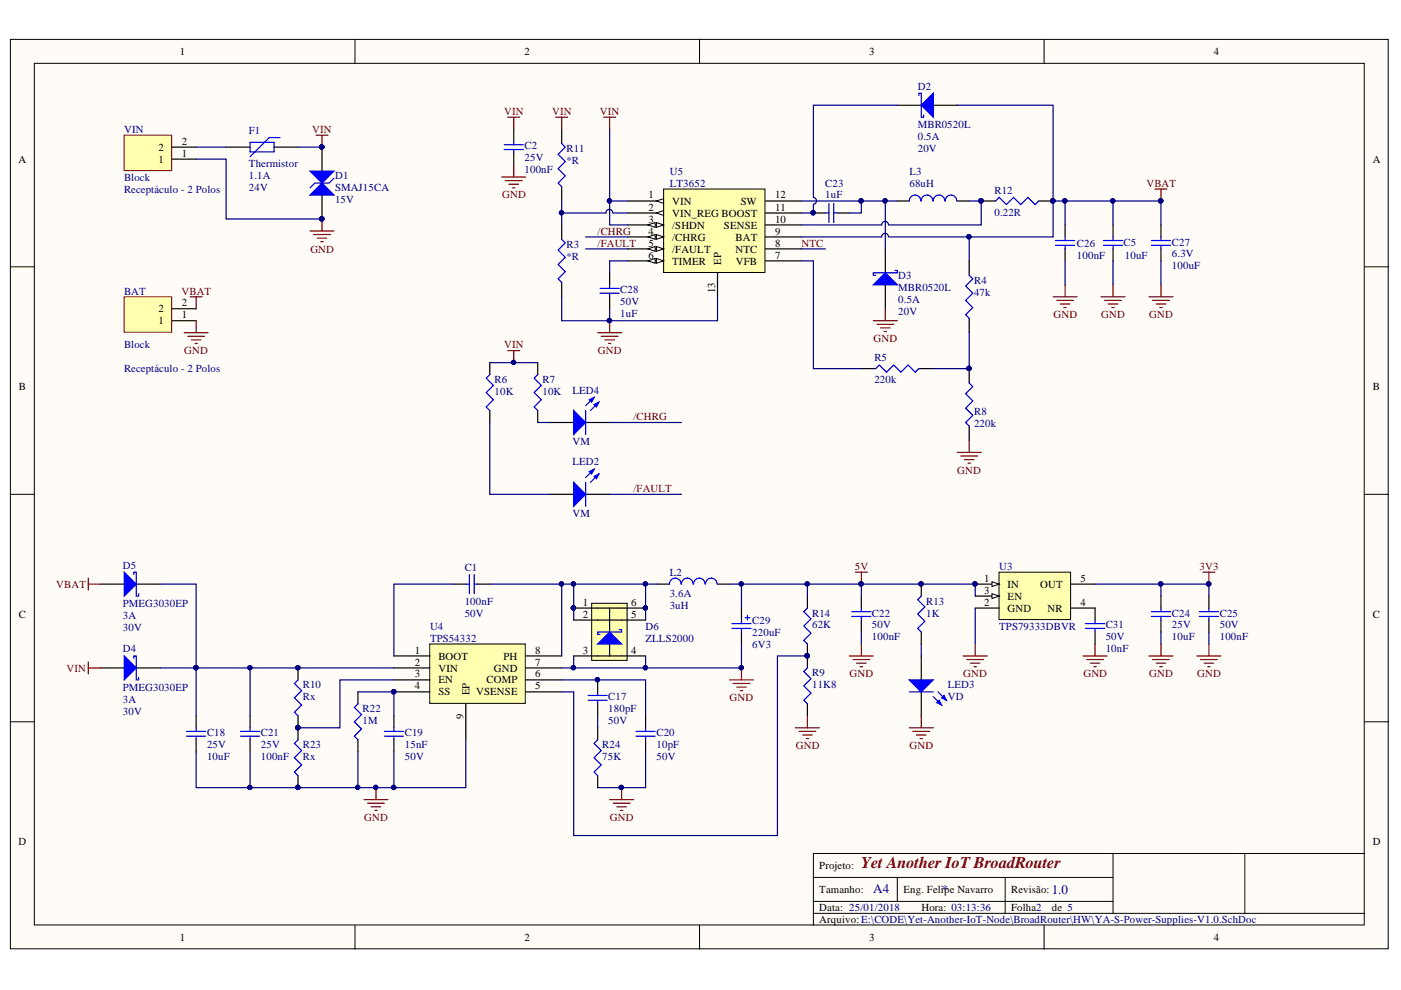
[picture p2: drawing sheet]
<svg xmlns="http://www.w3.org/2000/svg" width="297mm" height="210mm" viewBox="0 0 297 210" stroke-linecap="round" stroke-linejoin="round" font-family="sans-serif">
<defs><g id="words">
<text font-size="3.5" fill="#800000" x="182.6" y="184">Yet Another IoT BroadRouter</text>
<g font-size="2.8" fill="#000080">
<text x="185.1" y="189.3">A4</text>
<text x="199.7" y="189.5">*</text>
<text x="223" y="189.5">1.0</text>
</g>
<g font-size="2.3">
<text x="38.1" y="11.7">1</text>
<text x="111.2" y="11.7">2</text>
<text x="184.3" y="11.7">3</text>
<text x="257.4" y="11.7">4</text>
<text x="3.9" y="34.5">A</text>
<text x="33.6" y="34.5">1</text>
<text x="33.6" y="31.9">2</text>
<text x="38.6" y="33.2">1</text>
<text x="38.6" y="30.7">2</text>
<text x="291.1" y="34.5">A</text>
<text x="137.5" y="42.1">1</text>
<text x="137.5" y="44.7">2</text>
<text x="137.5" y="47.2">3</text>
<text x="142.5" y="43.4">VIN</text>
<text x="142.5" y="46">VIN_REG BOOST</text>
<text x="157" y="43.4">SW</text>
<text x="164.3" y="42.1">12</text>
<text x="164.3" y="47.2">10</text>
<text x="164.3" y="44.7">11</text>
<text x="137.5" y="49.8">4</text>
<text x="137.5" y="52.3">5</text>
<text x="142.5" y="48.5">/SHDN</text>
<text x="142.5" y="51">/CHRG</text>
<text x="142.5" y="53.6">/FAULT</text>
<text x="153.5" y="48.5">SENSE</text>
<text x="156" y="53.6">NTC</text>
<text x="156" y="51">BAT</text>
<text x="164.3" y="52.3">8</text>
<text x="164.3" y="49.8">9</text>
<text x="137.5" y="54.8">6</text>
<text x="142.5" y="56.1">TIMER</text>
<text x="152.9" y="56.1" transform="rotate(-90 152.9 56.1)">EP</text>
<text x="156" y="56.1">VFB</text>
<text x="164.3" y="54.8">7</text>
<text x="38.6" y="65">2</text>
<text x="151.6" y="62.2" transform="rotate(-90 151.6 62.2)">13</text>
<text x="33.6" y="68.8">1</text>
<text x="33.6" y="66.2">2</text>
<text x="38.6" y="67.5">1</text>
<text x="4" y="82.7">B</text>
<text x="291.1" y="82.7">B</text>
<text x="208.6" y="123.4">1</text>
<text x="208.6" y="125.9">3</text>
<text x="213.6" y="124.6">IN</text>
<text x="220.6" y="124.6">OUT</text>
<text x="229.1" y="123.4">5</text>
<text x="4" y="131">C</text>
<text x="123.6" y="128.4">1</text>
<text x="123.6" y="131">2</text>
<text x="133.8" y="131">5</text>
<text x="133.8" y="128.4">6</text>
<text x="208.6" y="128.4">2</text>
<text x="213.6" y="127.2">EN</text>
<text x="213.6" y="129.7">GND</text>
<text x="222.1" y="129.7">NR</text>
<text x="229.1" y="128.4">4</text>
<text x="291.1" y="131">C</text>
<text x="88" y="138.6">1</text>
<text x="88" y="141.1">2</text>
<text x="88" y="143.6">3</text>
<text x="92.9" y="139.8">BOOT</text>
<text x="92.9" y="142.4">VIN</text>
<text x="104.7" y="142.4">GND</text>
<text x="106.7" y="139.8">PH</text>
<text x="113.5" y="143.6">6</text>
<text x="113.5" y="141.1">7</text>
<text x="113.5" y="138.6">8</text>
<text x="123.6" y="138.6">3</text>
<text x="133.8" y="138.6">4</text>
<text x="88" y="146.2">4</text>
<text x="92.9" y="144.9">EN</text>
<text x="92.9" y="147.4">SS</text>
<text x="99.5" y="147.4" transform="rotate(-90 99.5 147.4)">EP</text>
<text x="101" y="147.4">VSENSE</text>
<text x="103.2" y="144.9">COMP</text>
<text x="113.5" y="146.2">5</text>
<text x="98.3" y="152.4" transform="rotate(-90 98.3 152.4)">9</text>
<text x="3.9" y="179.2">D</text>
<text x="291.1" y="179.2">D</text>
<text x="173.7" y="184.3">Projeto:</text>
<text x="173.7" y="189.4">Tamanho:</text>
<text x="191.6" y="189.4">Eng. Felipe Navarro</text>
<text x="214.4" y="189.4">Revisão:</text>
<text x="173.7" y="193.2">Data: 25/01/2018</text>
<text x="173.7" y="195.7">Arquivo: E:\CODE\Yet-Another-IoT-Node\BroadRouter\HW\YA-S-Power-Supplies-V1.0.SchDoc</text>
<text x="195.4" y="193.2">Hora: 03:13:36</text>
<text x="214.4" y="193.2">Folha2</text>
<text x="223" y="193.2">de 5</text>
<text x="38.1" y="199.5">1</text>
<text x="111.2" y="199.5">2</text>
<text x="184.3" y="199.5">3</text>
<text x="257.4" y="199.5">4</text>
</g>
<g font-size="2.3" fill="#000080">
<text x="194.6" y="19">D2</text>
<text x="26.3" y="28.1">VIN</text>
<text x="52.8" y="28.4">F1</text>
<text x="194.6" y="29.7">0.5A</text>
<text x="194.6" y="27.1">MBR0520L</text>
<text x="52.8" y="35.5">Thermistor</text>
<text x="111.2" y="34.2">25V</text>
<text x="111.2" y="31.7">C2</text>
<text x="120.1" y="34.7">*R</text>
<text x="120.1" y="32.2">R11</text>
<text x="194.6" y="32.2">20V</text>
<text x="26.3" y="40.8">Receptáculo - 2 Polos</text>
<text x="26.3" y="38.3">Block</text>
<text x="52.8" y="38">1.1A</text>
<text x="52.8" y="40.6">24V</text>
<text x="71" y="38">D1</text>
<text x="71" y="40.6">SMAJ15CA</text>
<text x="111.2" y="36.8">100nF</text>
<text x="142" y="37">U5</text>
<text x="142" y="39.5">LT3652</text>
<text x="175" y="39.5">C23</text>
<text x="192.8" y="39.5">68uH</text>
<text x="192.8" y="37">L3</text>
<text x="210.8" y="41.1">R12</text>
<text x="71" y="43.1">15V</text>
<text x="175" y="42.1">1uF</text>
<text x="210.8" y="45.7">0.22R</text>
<text x="120.1" y="52.6">R3</text>
<text x="228.3" y="52.3">C26</text>
<text x="238.2" y="52.1">C5</text>
<text x="248.5" y="52.1">C27</text>
<text x="120.1" y="55.1">*R</text>
<text x="190.5" y="59.2">D3</text>
<text x="228.3" y="54.8">100nF</text>
<text x="238.5" y="54.8">10uF</text>
<text x="248.5" y="54.6">6.3V</text>
<text x="248.5" y="57.1">100uF</text>
<text x="26.3" y="62.4">BAT</text>
<text x="131.5" y="64.7">50V</text>
<text x="131.5" y="62.2">C28</text>
<text x="190.5" y="64.2">0.5A</text>
<text x="190.5" y="61.7">MBR0520L</text>
<text x="206.5" y="62.7">47k</text>
<text x="206.5" y="60.2">R4</text>
<text x="131.5" y="67.3">1uF</text>
<text x="190.5" y="66.8">20V</text>
<text x="26.3" y="73.9">Block</text>
<text x="185.4" y="76.6">R5</text>
<text x="26.3" y="78.9">Receptáculo - 2 Polos</text>
<text x="104.9" y="83.7">10K</text>
<text x="104.9" y="81.2">R6</text>
<text x="115" y="83.7">10K</text>
<text x="115" y="81.2">R7</text>
<text x="121.4" y="83.5">LED4</text>
<text x="185.4" y="81.2">220k</text>
<text x="206.5" y="88">R8</text>
<text x="121.4" y="94.4">VM</text>
<text x="206.5" y="90.6">220k</text>
<text x="121.4" y="98.7">LED2</text>
<text x="121.4" y="109.7">VM</text>
<text x="26" y="120.6">D5</text>
<text x="98.5" y="121.1">C1</text>
<text x="142" y="122.1">L2</text>
<text x="211.9" y="120.8">U3</text>
<text x="26" y="131.2">3A</text>
<text x="26" y="128.7">PMEG3030EP</text>
<text x="98.5" y="128.2">100nF</text>
<text x="98.5" y="130.7">50V</text>
<text x="142" y="126.7">3.6A</text>
<text x="142" y="129.2">3uH</text>
<text x="172.2" y="130.7">R14</text>
<text x="184.9" y="130.7">C22</text>
<text x="196.4" y="130.7">1K</text>
<text x="196.4" y="128.2">R13</text>
<text x="248.5" y="130.7">C24</text>
<text x="258.6" y="130.7">C25</text>
<text x="26" y="133.8">30V</text>
<text x="91.2" y="133.5">U4</text>
<text x="91.2" y="136">TPS54332</text>
<text x="136.8" y="133.5">D6</text>
<text x="136.8" y="136">ZLLS2000</text>
<text x="159.5" y="134.8">220uF</text>
<text x="159.5" y="137.3">6V3</text>
<text x="159.5" y="132.2">C29</text>
<text x="172.2" y="133.3">62K</text>
<text x="184.9" y="133.3">50V</text>
<text x="184.9" y="135.8">100nF</text>
<text x="211.9" y="133.5">TPS79333DBVR</text>
<text x="234.4" y="135.8">50V</text>
<text x="234.4" y="133.3">C31</text>
<text x="248.5" y="133.3">25V</text>
<text x="248.5" y="135.8">10uF</text>
<text x="258.6" y="133.3">50V</text>
<text x="258.6" y="135.8">100nF</text>
<text x="26" y="138.3">D4</text>
<text x="172.2" y="143.4">R9</text>
<text x="234.4" y="138.3">10nF</text>
<text x="26" y="149">3A</text>
<text x="26" y="146.4">PMEG3030EP</text>
<text x="64.2" y="148.5">Rx</text>
<text x="64.2" y="145.9">R10</text>
<text x="129" y="148.5">C17</text>
<text x="172.2" y="145.9">11K8</text>
<text x="200.9" y="148.5">VD</text>
<text x="200.9" y="145.9">LED3</text>
<text x="26" y="151.5">30V</text>
<text x="76.9" y="153.5">1M</text>
<text x="76.9" y="151">R22</text>
<text x="129" y="151">180pF</text>
<text x="129" y="153.5">50V</text>
<text x="43.9" y="158.6">25V</text>
<text x="43.9" y="161.1">10uF</text>
<text x="43.9" y="156.1">C18</text>
<text x="55.3" y="158.6">25V</text>
<text x="55.3" y="161.1">100nF</text>
<text x="55.3" y="156.1">C21</text>
<text x="64.2" y="161.1">Rx</text>
<text x="64.2" y="158.6">R23</text>
<text x="85.8" y="158.6">15nF</text>
<text x="85.8" y="161.1">50V</text>
<text x="85.8" y="156.1">C19</text>
<text x="127.7" y="161.1">75K</text>
<text x="127.7" y="158.6">R24</text>
<text x="139.2" y="158.6">10pF</text>
<text x="139.2" y="161.1">50V</text>
<text x="139.2" y="156.1">C20</text>
</g>
<g font-size="2.3" fill="#800000">
<text x="66.2" y="28.1">VIN</text>
<text x="106.9" y="24.3">VIN</text>
<text x="117" y="24.3">VIN</text>
<text x="127.2" y="24.3">VIN</text>
<text x="243.1" y="39.5">VBAT</text>
<text x="106.5" y="42.1">GND</text>
<text x="65.8" y="53.6">GND</text>
<text x="126.7" y="49.8">/CHRG</text>
<text x="126.7" y="52.3">/FAULT</text>
<text x="169.9" y="52.3">NTC</text>
<text x="38.5" y="62.4">VBAT</text>
<text x="223.4" y="67.5">GND</text>
<text x="233.5" y="67.5">GND</text>
<text x="243.7" y="67.5">GND</text>
<text x="39.1" y="75.1">GND</text>
<text x="106.9" y="73.9">VIN</text>
<text x="126.8" y="75.1">GND</text>
<text x="185.2" y="72.6">GND</text>
<text x="134.3" y="89.1">/CHRG</text>
<text x="203" y="100.5">GND</text>
<text x="134.3" y="104.4">/FAULT</text>
<text x="11.9" y="124.6">VBAT</text>
<text x="181.2" y="120.8">5V</text>
<text x="254.3" y="120.8">3V3</text>
<text x="14.1" y="142.4">VIN</text>
<text x="180.1" y="143.6">GND</text>
<text x="204.2" y="143.6">GND</text>
<text x="229.7" y="143.6">GND</text>
<text x="243.7" y="143.6">GND</text>
<text x="253.8" y="143.6">GND</text>
<text x="154.7" y="148.7">GND</text>
<text x="168.7" y="158.9">GND</text>
<text x="192.8" y="158.9">GND</text>
<text x="77.2" y="174.1">GND</text>
<text x="129.3" y="174.1">GND</text>
</g>
</g></defs>
<g fill="#fffcf8" stroke="#000" stroke-width=".21">
<path d="M2.2 8.4h292.1v192.8h-292.1z"/>
<path d="M7.3 13.4h281.9v182.7h-281.9z"/>
</g>
<g fill="none" stroke="#000" stroke-width=".21">
<path d="M75.3 8.4v5M148.3 8.4v5M221.4 8.4v5M2.2 56.6h5.1M289.3 56.6h5.1M2.2 104.8h5.1M289.3 104.8h5.1M2.2 153h5.1M289.3 153h5.1M75.3 196.2v5.1M148.3 196.2v5.1M172.5 186h63.5"/>
<path d="M172.5 193.7h116.8M172.5 191.1h63.5M190.2 186v5.1M213.1 186v7.7M221.4 196.2v5.1M236 181v12.7M263.9 181h-91.4v15.2M289.3 181h-25.4v12.7"/>
</g>
<path d="M182.6 126.4v2.5M182.6 131.5v2.5M246.1 126.4v2.5M246.1 131.5v2.5M256.3 126.4v2.5M256.3 131.5v2.5" fill="none" stroke="#000" stroke-width=".25"/>
<path d="M180.6 129.7h4.1M180.6 130.7h4.1M182.6 128.9v.8M182.6 130.7v.8M244.1 129.7h4.1M244.1 130.7h4.1M246.1 128.9v.8M246.1 130.7v.8M254.3 129.7h4M254.3 130.7h4M256.3 128.9v.8M256.3 130.7v.8" fill="none" stroke="#00f" stroke-width=".25"/>
<g fill="none" stroke="#800000" stroke-width=".25">
<path d="M180.1 139.1h5.1M180.8 139.8h3.6M182.6 136.5v2.6M204.2 139.1h5.1M205 139.8h3.5M206.8 136.5v2.6M243.6 139.1h5.1M244.4 139.8h3.5M246.1 136.5v2.6M253.8 139.1h5.1M254.5 139.8h3.6M255 121.3h2.6"/>
<path d="M256.3 121.3v2.5M256.3 136.5v2.6M181.6 140.6h2M182.4 141.4h.5M205.7 140.6h2.1M206.5 141.4h.5M245.1 140.6h2.1M245.9 141.4h.5M255.3 140.6h2M256.1 141.4h.5"/>
</g>
<circle cx="256.3" cy="123.8" r=".46" fill="#000080" stroke="#000080" stroke-width=".21"/>
<path d="M211.8 121.3h15.2v10.1h-15.2z" fill="#ffffb0" stroke="#000" stroke-width=".21"/>
<path d="M206.8 123.8h5" fill="none" stroke="#000" stroke-width=".25"/>
<path d="M210.3 123.3l1.5 .5-1.5 .6z" fill="#fffcf8"/>
<path d="M210.3 123.3l1.5 .5-1.5 .6z" fill="none" stroke="#000" stroke-width=".21"/>
<circle cx="206.7" cy="123.8" r=".46" fill="#000080" stroke="#000080" stroke-width=".21"/>
<path d="M206.8 126.4h5M227.1 128.9h5.1" fill="none" stroke="#000" stroke-width=".25"/>
<path d="M210.3 125.9l1.5 .5-1.5 .5z" fill="#fffcf8"/>
<path d="M210.3 125.9l1.5 .5-1.5 .5z" fill="none" stroke="#000" stroke-width=".21"/>
<path d="M206.8 128.9h5M227.1 123.8h5.1M232.2 128.9v2.6M232.2 134v2.5" fill="none" stroke="#000" stroke-width=".25"/>
<circle cx="206.7" cy="123.8" r=".46" fill="#000080" stroke="#000080" stroke-width=".21"/>
<path d="M230.1 132.2h4.1M230.1 133.2h4.1M232.2 131.5v.7M232.2 133.2v.8" fill="none" stroke="#00f" stroke-width=".25"/>
<path d="M229.6 139.1h5.1M230.4 139.8h3.6M232.2 136.5v2.6M231.2 140.6h2M231.9 141.4h.5" fill="none" stroke="#800000" stroke-width=".25"/>
<path d="M91.1 136.5h20.3v12.6h-20.3z" fill="#ffffb0" stroke="#000" stroke-width=".21"/>
<g fill="none" stroke="#000" stroke-width=".25">
<path d="M83.5 139.1h7.6M96.2 123.8h2.6M101.3 123.8h2.5M111.5 139.1h7.6M171.2 126.4v2.5M171.2 136.5v5.1M63.2 141.6v2.6M63.2 151.8v5M75.9 146.7v2.5M75.9 156.8v2.6M83.5 141.6h7.6M83.5 144.2h7.6"/>
<path d="M83.5 146.7h7.6M83.5 151.8v2.5M83.5 156.8v2.6M98.8 149.2v7.6M111.5 141.6h7.6M111.5 144.2h7.6M111.5 146.7h7.6M126.7 144.2v2.5M126.7 149.2v2.6M126.7 154.3v2.5M136.9 151.8v2.5M136.9 156.8v2.6"/>
<path d="M171.2 149.2v2.6M63.2 164.5v2.5M126.7 164.5v2.5"/>
</g>
<g fill="#000080" stroke="#000080" stroke-width=".21">
<circle cx="83.5" cy="146.7" r=".46"/>
<circle cx="126.7" cy="144.1" r=".46"/>
<circle cx="63.1" cy="154.3" r=".46"/>
<circle cx="63.1" cy="141.6" r=".46"/>
<circle cx="63.1" cy="167" r=".46"/>
<circle cx="171.1" cy="139" r=".46"/>
</g>
<g fill="none" stroke="#00f" stroke-width=".25">
<path d="M98.8 123.8h.7M99.5 121.8v4.1M100.5 121.8v4.1M100.5 123.8h.8M171.2 128.9l-.8 .8 1.5 1.5-1.5 1.5 1.5 1.6-1.5 1.5 .8 .7M63.2 144.2l-.8 .7 1.5 1.5-1.5 1.6 1.5 1.5-1.5 1.5 .8 .8M63.2 156.8l-.8 .8 1.5 1.5-1.5 1.6 1.5 1.5-1.5 1.5 .8 .8M75.9 149.2l-.8 .8 1.6 1.5-1.6 1.5 1.6 1.6-1.6 1.5 .8 .7M81.5 155.1h4M81.5 156.1h4M83.5 154.3v.8M83.5 156.1v.7"/>
<path d="M124.7 147.5h4M124.7 148.5h4M126.7 156.8l-.7 .8 1.5 1.5-1.5 1.6 1.5 1.5-1.5 1.5 .7 .8M126.7 146.7v.8M126.7 148.5v.7M134.8 155.1h4.1M134.8 156.1h4.1M136.9 154.3v.8M136.9 156.1v.7M171.2 141.6l-.8 .8 1.5 1.5-1.5 1.5 1.5 1.5-1.5 1.6 .8 .7"/>
</g>
<path d="M125.4 127.9h7.6v12.1h-7.6z" fill="#ffffb0" stroke="#000" stroke-width=".21"/>
<path d="M121.6 128.9h15.3M121.6 131.5h15.3M121.6 139.1h7.7M129.3 136.5v2.6h7.6M129.3 128.9v5.1" fill="none" stroke="#000" stroke-width=".25"/>
<g fill="#000080" stroke="#000080" stroke-width=".21">
<circle cx="121.6" cy="128.9" r=".47"/>
<circle cx="136.8" cy="128.9" r=".46"/>
</g>
<path d="M126.7 136.5l2.6-2.5 2.5 2.5z" fill="#00f"/>
<path d="M126.7 136.5l2.6-2.5 2.5 2.5zM131.3 133.5h.5v.5h-5.1v.5h.5M144.4 123.8a1.23 1.23 0 0 0-1.2-1.2 1.23 1.23 0 0 0-1.3 1.2M146.9 123.8a1.23 1.23 0 0 0-1.2-1.2 1.23 1.23 0 0 0-1.2 1.2M149.5 123.8a1.22 1.22 0 0 0-1.2-1.2 1.22 1.22 0 0 0-1.3 1.2M152 123.8a1.22 1.22 0 0 0-1.2-1.2 1.22 1.22 0 0 0-1.2 1.2M155.2 132.2h4M155.2 133.2h4M157.2 131.5v.7M157.2 133.2v.8M158 131h1M158.5 130.4v1.1" fill="none" stroke="#00f" stroke-width=".25"/>
<g fill="#000080" stroke="#000080" stroke-width=".21">
<circle cx="121.6" cy="128.9" r=".47"/>
<circle cx="136.8" cy="128.9" r=".46"/>
<circle cx="182.6" cy="123.8" r=".46"/>
</g>
<path d="M139.4 123.8h2.6M152.1 123.8h2.6M157.2 128.9v2.6M157.2 134v2.5" fill="none" stroke="#000" stroke-width=".25"/>
<path d="M181.3 121.3h2.6M182.6 121.3v2.5" fill="none" stroke="#800000" stroke-width=".25"/>
<path d="M26.3 28.7h10.1v7.5h-10.1z" fill="#ffffb0" stroke="#800000" stroke-width=".21"/>
<path d="M36.5 33.7h5.1M36.5 31.2h5.1M68.3 31.2v5.1M68.3 41.4v5" fill="none" stroke="#000" stroke-width=".25"/>
<g fill="#000080" stroke="#000080" stroke-width=".21">
<circle cx="68.2" cy="46.4" r=".47"/>
<circle cx="68.2" cy="31.2" r=".47"/>
</g>
<path d="M65.7 41.4l2.6-2.6 2.5 2.6z" fill="#00f"/>
<path d="M70.8 37.8l-1 1h-3.1l-1 1M65.7 41.4l2.6-2.6 2.5 2.6z" fill="none" stroke="#00f" stroke-width=".25"/>
<path d="M65.7 36.3h5.1l-2.5 2.5z" fill="#00f"/>
<path d="M65.7 36.3h5.1l-2.5 2.5zM39.6 155.1h4M39.6 156.1h4M41.6 154.3v.8M41.6 156.1v.7" fill="none" stroke="#00f" stroke-width=".25"/>
<g fill="#000080" stroke="#000080" stroke-width=".21">
<circle cx="68.2" cy="46.4" r=".47"/>
<circle cx="68.2" cy="31.2" r=".47"/>
<circle cx="157.2" cy="141.6" r=".46"/>
<circle cx="131.7" cy="167" r=".46"/>
<circle cx="79.7" cy="167" r=".46"/>
</g>
<path d="M21.3 141.6h5M28.9 141.6h5.1M41.6 151.8v2.5M41.6 156.8v2.6" fill="none" stroke="#000" stroke-width=".25"/>
<g fill="none" stroke="#800000" stroke-width=".25">
<path d="M67 28.7h2.5M68.3 28.7v2.5M65.7 49h5.1M66.5 49.7h3.5M67.3 50.5h2M68 51.3h.5M68.3 46.4v2.6M154.7 144.2h5M155.4 144.9h3.6M156.2 145.7h2M157 146.4h.5M157.2 141.6v2.6"/>
<path d="M168.6 154.3h5.1M169.4 155.1h3.6M170.2 155.8h2M170.9 156.6h.5M171.2 151.8v2.5M77.2 169.5h5M77.9 170.3h3.6M78.7 171.1h2M79.4 171.8h.6M79.7 167v2.5M129.3 169.5h5M130 170.3h3.6"/>
<path d="M130.8 171.1h2M131.5 171.8h.6M131.8 167v2.5"/>
</g>
<path d="M26.3 139.1l2.6 2.5-2.6 2.6z" fill="#00f"/>
<path d="M26.3 139.1l2.6 2.5-2.6 2.6zM28.4 139.6v-.5h.5v5.1h.5v-.6" fill="none" stroke="#00f" stroke-width=".25"/>
<path d="M18.7 140.3v2.6M18.7 141.6h2.6" fill="none" stroke="#800000" stroke-width=".25"/>
<path d="M21.3 123.8h5M28.9 123.8h5.1" fill="none" stroke="#000" stroke-width=".25"/>
<path d="M26.3 121.3l2.6 2.5-2.6 2.6z" fill="#00f"/>
<path d="M26.3 121.3l2.6 2.5-2.6 2.6zM28.4 121.8v-.5h.5v5.1h.5v-.5" fill="none" stroke="#00f" stroke-width=".25"/>
<path d="M18.7 122.6v2.5M18.7 123.8h2.6" fill="none" stroke="#800000" stroke-width=".25"/>
<path d="M26.3 62.9h10.1v7.5h-10.1z" fill="#ffffb0" stroke="#800000" stroke-width=".21"/>
<path d="M47.9 31.2h5.1M58.1 31.2h5.1M36.5 68h5.1M36.5 65.5h5.1M195.3 123.8v2.6M195.3 134v2.5M195.3 139.1v5.1M53 151.8v2.5M53 156.8v2.6M195.3 146.7v5.1" fill="none" stroke="#000" stroke-width=".25"/>
<path d="M53 30.2h5.1v2h-5.1zM59.4 29.2h-2.3l-4.1 4M195.3 126.4l-.7 .7 1.5 1.6-1.5 1.5 1.5 1.5-1.5 1.5 .7 .8M51 155.1h4.1M51 156.1h4.1M53 154.3v.8M53 156.1v.7" fill="none" stroke="#00f" stroke-width=".25"/>
<circle cx="195.3" cy="123.8" r=".46" fill="#000080" stroke="#000080" stroke-width=".21"/>
<path d="M192.8 144.2h5.1l-2.6 2.5z" fill="#00f"/>
<path d="M192.8 144.2h5.1l-2.6 2.5zM197.9 147.7l1.7 1.8M198.9 146.7l1.8 1.8" fill="none" stroke="#00f" stroke-width=".25"/>
<path d="M198.6 149l.5-.5 .5 1z" fill="#00f"/>
<path d="M198.6 149l.5-.5 .5 1z" fill="none" stroke="#00f" stroke-width=".25"/>
<path d="M199.6 148l.6-.5 .5 1z" fill="#00f"/>
<path d="M192.8 146.7h5.1M199.6 148l.6-.5 .5 1z" fill="none" stroke="#00f" stroke-width=".25"/>
<path d="M39 70.5h5.1M39.8 71.3h3.6M40.3 62.9h2.6M40.6 72.1h2M41.3 72.8h.5M41.6 62.9v2.6M41.6 68v2.5M192.8 154.3h5.1M193.5 155.1h3.6M194.3 155.8h2M195.1 156.6h.5M195.3 151.8v2.5" fill="none" stroke="#800000" stroke-width=".25"/>
<path d="M140.7 40.1h21.5v17.7h-21.5z" fill="#ffffb0" stroke="#000" stroke-width=".21"/>
<path d="M133.1 42.6h7.6M162.3 42.6h7.6" fill="none" stroke="#000" stroke-width=".25"/>
<path d="M139.2 42.6l1.5-.5v1z" fill="#fffcf8"/>
<path d="M139.2 42.6l1.5-.5v1z" fill="none" stroke="#000" stroke-width=".21"/>
<path d="M133.1 45.2h7.6" fill="none" stroke="#000" stroke-width=".25"/>
<path d="M139.2 45.2l1.5-.5v1z" fill="#fffcf8"/>
<path d="M139.2 45.2l1.5-.5v1z" fill="none" stroke="#000" stroke-width=".21"/>
<path d="M133.1 47.7h7.6" fill="none" stroke="#000" stroke-width=".25"/>
<path d="M139.2 47.2l1.5 .5-1.5 .5z" fill="#fffcf8"/>
<path d="M139.2 47.2l1.5 .5-1.5 .5z" fill="none" stroke="#000" stroke-width=".21"/>
<path d="M137.4 47.7l1.5-.5v1z" fill="#fffcf8"/>
<path d="M137.4 47.7l1.5-.5v1z" fill="none" stroke="#000" stroke-width=".21"/>
<path d="M133.1 50.2h7.6" fill="none" stroke="#000" stroke-width=".25"/>
<path d="M139.2 49.7l1.5 .5-1.5 .5z" fill="#fffcf8"/>
<path d="M139.2 49.7l1.5 .5-1.5 .5z" fill="none" stroke="#000" stroke-width=".21"/>
<path d="M137.4 50.2l1.5-.5v1z" fill="#fffcf8"/>
<path d="M137.4 50.2l1.5-.5v1z" fill="none" stroke="#000" stroke-width=".21"/>
<path d="M133.1 52.8h7.6" fill="none" stroke="#000" stroke-width=".25"/>
<path d="M139.2 52.3l1.5 .5-1.5 .5z" fill="#fffcf8"/>
<path d="M139.2 52.3l1.5 .5-1.5 .5z" fill="none" stroke="#000" stroke-width=".21"/>
<path d="M137.4 52.8l1.5-.5v1z" fill="#fffcf8"/>
<path d="M137.4 52.8l1.5-.5v1z" fill="none" stroke="#000" stroke-width=".21"/>
<path d="M133.1 55.3h7.6" fill="none" stroke="#000" stroke-width=".25"/>
<path d="M139.2 54.8l1.5 .5-1.5 .5z" fill="#fffcf8"/>
<path d="M139.2 54.8l1.5 .5-1.5 .5z" fill="none" stroke="#000" stroke-width=".21"/>
<path d="M137.4 55.3l1.5-.5v1z" fill="#fffcf8"/>
<path d="M137.4 55.3l1.5-.5v1z" fill="none" stroke="#000" stroke-width=".21"/>
<g fill="none" stroke="#000" stroke-width=".25">
<path d="M108.9 27.4v2.5M108.9 32.5v2.5M119.1 27.4v3M119.1 39.6v3M119.1 47.7v3M119.1 59.9v3M129.3 57.8v2.6M152.1 57.8v5.1M162.3 55.3h7.6M162.3 52.8h7.6M162.3 50.2h7.6M162.3 47.7h7.6"/>
<path d="M162.3 45.2h7.6M172.5 45.2h2.5M177.5 45.2h2.6M190.2 42.6h2.6M202.9 42.6h2.6M205.5 55.3v3.1M208 42.6h3.1M220.2 42.6h3.1M225.8 47.7v2.5M225.8 52.8v2.5M236 47.7v2.5M236 52.8v2.5"/>
<path d="M246.1 47.7v2.5M246.1 52.8v2.5M129.3 62.9v2.6M182.6 78.2h3.1M194.8 78.2h3.1M205.5 67.5v3M205.5 78.2v3M116.5 89.6h5.1M124.2 89.6h5.1M205.5 90.3v3.1"/>
</g>
<g fill="none" stroke="#00f" stroke-width=".25">
<path d="M106.9 30.7h4.1M106.9 31.7h4.1M108.9 29.9v.8M108.9 31.7v.8M119.1 30.4l.8 .8-1.6 1.5 1.6 1.5-1.6 1.6 1.6 1.5-1.6 1.5 .8 .8M119.1 50.7l.8 .8-1.6 1.5 1.6 1.5-1.6 1.6 1.6 1.5-1.6 1.5 .8 .8M175 45.2h.8M175.8 43.1v4.1M176.8 43.1v4.1M176.8 45.2h.7M195.2 42.6a1.22 1.22 0 0 0-1.2-1.3 1.22 1.22 0 0 0-1.2 1.3M197.8 42.6a1.23 1.23 0 0 0-1.3-1.3 1.23 1.23 0 0 0-1.2 1.3"/>
<path d="M200.3 42.6a1.22 1.22 0 0 0-1.2-1.3 1.22 1.22 0 0 0-1.2 1.3M202.8 42.6a1.22 1.22 0 0 0-1.2-1.3 1.22 1.22 0 0 0-1.2 1.3M205.5 58.4l.8 .7-1.6 1.5 1.6 1.6-1.6 1.5 1.6 1.5-1.6 1.5 .8 .8M211.1 42.6l.7-.7 1.6 1.5 1.5-1.5 1.5 1.5 1.5-1.5 1.6 1.5 .7-.8M223.8 51h4.1M223.8 52h4.1M225.8 50.2v.8M225.8 52v.8M234 51h4M234 52h4M236 50.2v.8M236 52v.8"/>
<path d="M244.1 51h4.1M244.1 52h4.1M246.1 50.2v.8M246.1 52v.8M127.2 61.1h4.1M127.2 62.2h4.1M129.3 60.4v.7M129.3 62.2v.7M185.7 78.2l.7-.8 1.6 1.5 1.5-1.5 1.5 1.5 1.5-1.5 1.6 1.5 .7-.7M205.5 81.2l.8 .8-1.6 1.5 1.6 1.5-1.6 1.5 1.6 1.6-1.6 1.5 .8 .7"/>
</g>
<g fill="none" stroke="#800000" stroke-width=".25">
<path d="M106.4 37.5h5.1M107.1 38.3h3.6M107.7 24.9h2.5M107.9 39.1h2M108.7 39.8h.5M108.9 24.9v2.5M108.9 35v2.5M117.8 24.9h2.6M119.1 24.9v2.5M128 24.9h2.5M129.3 24.9v2.5M126.7 70.5h5.1"/>
<path d="M127.5 71.3h3.5M128.2 72.1h2.1M129 72.8h.5M129.3 68v2.5M185.2 68h5M185.9 68.8h3.6M186.7 69.5h2M187.4 70.3h.6M187.7 65.5v2.5M223.3 62.9h5.1M224 63.7h3.6M224.8 64.4h2"/>
<path d="M225.6 65.2h.5M225.8 60.4v2.5M233.4 62.9h5.1M234.2 63.7h3.6M235 64.4h2M235.7 65.2h.5M236 60.4v2.5M243.6 62.9h5.1M244.4 63.7h3.5M245.1 64.4h2.1M245.9 65.2h.5M246.1 60.4v2.5"/>
<path d="M202.9 95.9h5.1M203.7 96.7h3.6M204.5 97.4h2M205.2 98.2h.5M205.5 93.4v2.5"/>
</g>
<g fill="#000080" stroke="#000080" stroke-width=".21">
<circle cx="129.2" cy="68" r=".46"/>
<circle cx="172.4" cy="45.1" r=".46"/>
<circle cx="205.4" cy="78.1" r=".46"/>
<circle cx="208" cy="42.6" r=".46"/>
<circle cx="223.2" cy="42.6" r=".47"/>
</g>
<path d="M121.6 87l2.6 2.6-2.6 2.5z" fill="#00f"/>
<path d="M121.6 87l2.6 2.6-2.6 2.5zM126 84.2l-1.8 1.8M127 85.3l-1.8 1.7" fill="none" stroke="#00f" stroke-width=".25"/>
<path d="M126 85.8l1-.5-.5 1z" fill="#00f"/>
<path d="M126 85.8l1-.5-.5 1z" fill="none" stroke="#00f" stroke-width=".25"/>
<path d="M124.9 84.8l1.1-.6-.6 1.1z" fill="#00f"/>
<path d="M124.2 87v5.1M124.9 84.8l1.1-.6-.6 1.1z" fill="none" stroke="#00f" stroke-width=".25"/>
<path d="M116.5 104.8h5.1M124.2 104.8h5.1" fill="none" stroke="#000" stroke-width=".25"/>
<path d="M121.6 102.3l2.6 2.5-2.6 2.5z" fill="#00f"/>
<path d="M126 99.5l-1.8 1.8M121.6 102.3l2.6 2.5-2.6 2.5zM127 100.5l-1.8 1.8" fill="none" stroke="#00f" stroke-width=".25"/>
<path d="M126 101l1-.5-.5 1z" fill="#00f"/>
<path d="M126 101l1-.5-.5 1z" fill="none" stroke="#00f" stroke-width=".25"/>
<path d="M124.9 100l1.1-.5-.6 1z" fill="#00f"/>
<path d="M103.8 79.4l-.7 .8 1.5 1.5-1.5 1.5 1.5 1.6-1.5 1.5 .7 .7M114 79.4l-.8 .8 1.6 1.5-1.6 1.5 1.6 1.6-1.6 1.5 .8 .7M124.9 100l1.1-.5-.6 1zM124.2 102.3v5" fill="none" stroke="#00f" stroke-width=".25"/>
<path d="M190.2 22.3h5.1M197.9 22.3h5M103.8 76.9v2.5M114 76.9v2.5M103.8 87v2.6M114 87v2.6" fill="none" stroke="#000" stroke-width=".25"/>
<path d="M244.9 40.1h2.5M246.1 40.1v2.5M107.7 74.3h2.5M108.9 74.3v2.6" fill="none" stroke="#800000" stroke-width=".25"/>
<g fill="#000080" stroke="#000080" stroke-width=".21">
<circle cx="108.9" cy="76.8" r=".46"/>
<circle cx="246.1" cy="42.6" r=".47"/>
</g>
<path d="M195.3 22.3l2.6-2.5v5.1z" fill="#00f"/>
<path d="M194.8 20.3v-.5h.5v5.1h.5v-.6M195.3 22.3l2.6-2.5v5.1z" fill="none" stroke="#00f" stroke-width=".25"/>
<path d="M187.7 52.8v5M187.7 60.4v5.1" fill="none" stroke="#000" stroke-width=".25"/>
<path d="M185.2 60.4l2.5-2.6 2.5 2.6z" fill="#00f"/>
<path d="M189.7 57.3h.5v.5h-5v.6h.5M185.2 60.4l2.5-2.6 2.5 2.6z" fill="none" stroke="#00f" stroke-width=".25"/>
<g fill="none" stroke="#000080" stroke-width=".25">
<path d="M41.6 33.7h6.3v12.7h20.4M41.6 31.2h6.3M63.2 31.2h5.1M129.3 27.4v15.2M190.2 22.3h-17.7v19.6a.72 .72 0 0 1 .6 .7 .72 .72 0 0 1-.7 .7M202.9 22.3h20.4v20.3h22.8v5.1M119.1 42.6v5.1M124.2 50.2h8.9M124.2 52.8h8.9M129.9 45.2a.72 .72 0 0 0-.7-.8 .72 .72 0 0 0-.7 .8h-9.4M130 45.2h3.1M133.1 55.3h-3.8v2.5"/>
<path d="M133.1 42.6h-3.8v5.1h3.8M169.9 42.6h12.7v2.6h-2.5M169.9 55.3h2.6v22.9h10.1M169.9 52.8h5.1M172.5 43.4v1.8h-2.6M182.6 42.6h7.6M187.7 42.6v10.2M188.4 50.2a.71 .71 0 0 0-.8-.7 .71 .71 0 0 0-.7 .7h-17M188.4 47.7a.71 .71 0 0 0-.8-.8 .71 .71 0 0 0-.7 .8h-17M188.5 50.2h17v5.1M205.5 42.6h2.5v5.1h-19.5M223.3 42.6v7.6h-17.8"/>
<path d="M225.8 42.6v5.1M225.8 55.3v5.1M236 42.6v5.1M236 55.3v5.1M246.1 55.3v5.1M103.8 76.9h10.2M119.1 62.9v5.1h10.2M152.1 62.9v5.1h-22.8v-2.5M205.5 70.5v7.7h-7.6M103.8 89.6v15.2h12.7M114 89.6h2.5M129.3 89.6h15.2"/>
<path d="M129.3 104.8h15.2M34 123.8h7.6v17.8M96.2 123.8h-12.7v15.3M103.8 123.8h35.6M119.1 123.8v15.3M121.6 123.8v7.7M121.6 139.1v2.5M136.9 123.8v7.7M136.9 139.1v2.5M154.7 123.8h52.1v2.6M157.2 136.5v5.1h-38.1M157.2 123.8v5.1"/>
<path d="M171.2 139.1h-6.4v38.1h-43.2v-30.5h-2.5M171.2 123.8v2.6M182.6 123.8v2.6M182.6 134v2.5M195.3 136.5v2.6M206.8 128.9v7.6M232.2 123.8h24.1v2.6M246.1 123.8v2.6M246.1 134v2.5M256.3 134v2.5M34 141.6h7.6M41.6 159.4v7.6h41.9"/>
<path d="M41.6 141.6h41.9M41.6 141.6v10.2M53 141.6v10.2M53 159.4v7.6M75.9 159.4v7.6M75.9 146.7h7.6v5.1M83.5 144.2h-11.4v10.1h-8.9M83.5 159.4v7.6M98.8 156.8v10.2h-15.3M119.1 144.2h17.8v7.6M126.7 151.8v2.5M136.9 159.4v7.6h-10.2"/>
</g>
<g fill="#000080" stroke="#000080" stroke-width=".21">
<circle cx="246.1" cy="123.8" r=".46"/>
<circle cx="256.3" cy="123.8" r=".46"/>
<circle cx="119" cy="123.8" r=".46"/>
<circle cx="121.6" cy="123.8" r=".46"/>
<circle cx="136.8" cy="123.8" r=".46"/>
<circle cx="75.8" cy="167" r=".46"/>
<circle cx="63.1" cy="154.3" r=".46"/>
<circle cx="126.7" cy="144.1" r=".46"/>
<circle cx="131.7" cy="167" r=".46"/>
<circle cx="83.5" cy="146.7" r=".46"/>
<circle cx="83.5" cy="167" r=".46"/>
<circle cx="136.8" cy="141.6" r=".46"/>
<circle cx="136.8" cy="128.9" r=".46"/>
<circle cx="121.6" cy="128.9" r=".47"/>
<circle cx="121.6" cy="141.6" r=".46"/>
<circle cx="171.1" cy="139" r=".46"/>
<circle cx="41.5" cy="141.6" r=".46"/>
<circle cx="157.2" cy="141.6" r=".46"/>
<circle cx="79.7" cy="167" r=".46"/>
<circle cx="63.1" cy="167" r=".46"/>
<circle cx="68.2" cy="46.4" r=".47"/>
<circle cx="68.2" cy="31.2" r=".47"/>
<circle cx="53" cy="167" r=".46"/>
<circle cx="53" cy="141.6" r=".46"/>
<circle cx="63.1" cy="141.6" r=".46"/>
<circle cx="157.2" cy="123.8" r=".46"/>
<circle cx="171.1" cy="123.8" r=".46"/>
<circle cx="182.6" cy="123.8" r=".46"/>
<circle cx="195.3" cy="123.8" r=".46"/>
<circle cx="206.7" cy="123.8" r=".46"/>
<circle cx="129.2" cy="42.6" r=".46"/>
<circle cx="119" cy="45.1" r=".46"/>
<circle cx="129.2" cy="68" r=".46"/>
<circle cx="182.6" cy="42.6" r=".47"/>
<circle cx="235.9" cy="42.6" r=".47"/>
<circle cx="205.4" cy="78.1" r=".46"/>
<circle cx="187.6" cy="42.6" r=".46"/>
<circle cx="205.4" cy="50.2" r=".47"/>
<circle cx="223.2" cy="42.6" r=".47"/>
<circle cx="208" cy="42.6" r=".46"/>
<circle cx="246.1" cy="42.6" r=".47"/>
<circle cx="225.8" cy="42.6" r=".47"/>
<circle cx="108.9" cy="76.8" r=".46"/>
<circle cx="172.4" cy="45.1" r=".46"/>
</g>
<use href="#words"/>
</svg>
